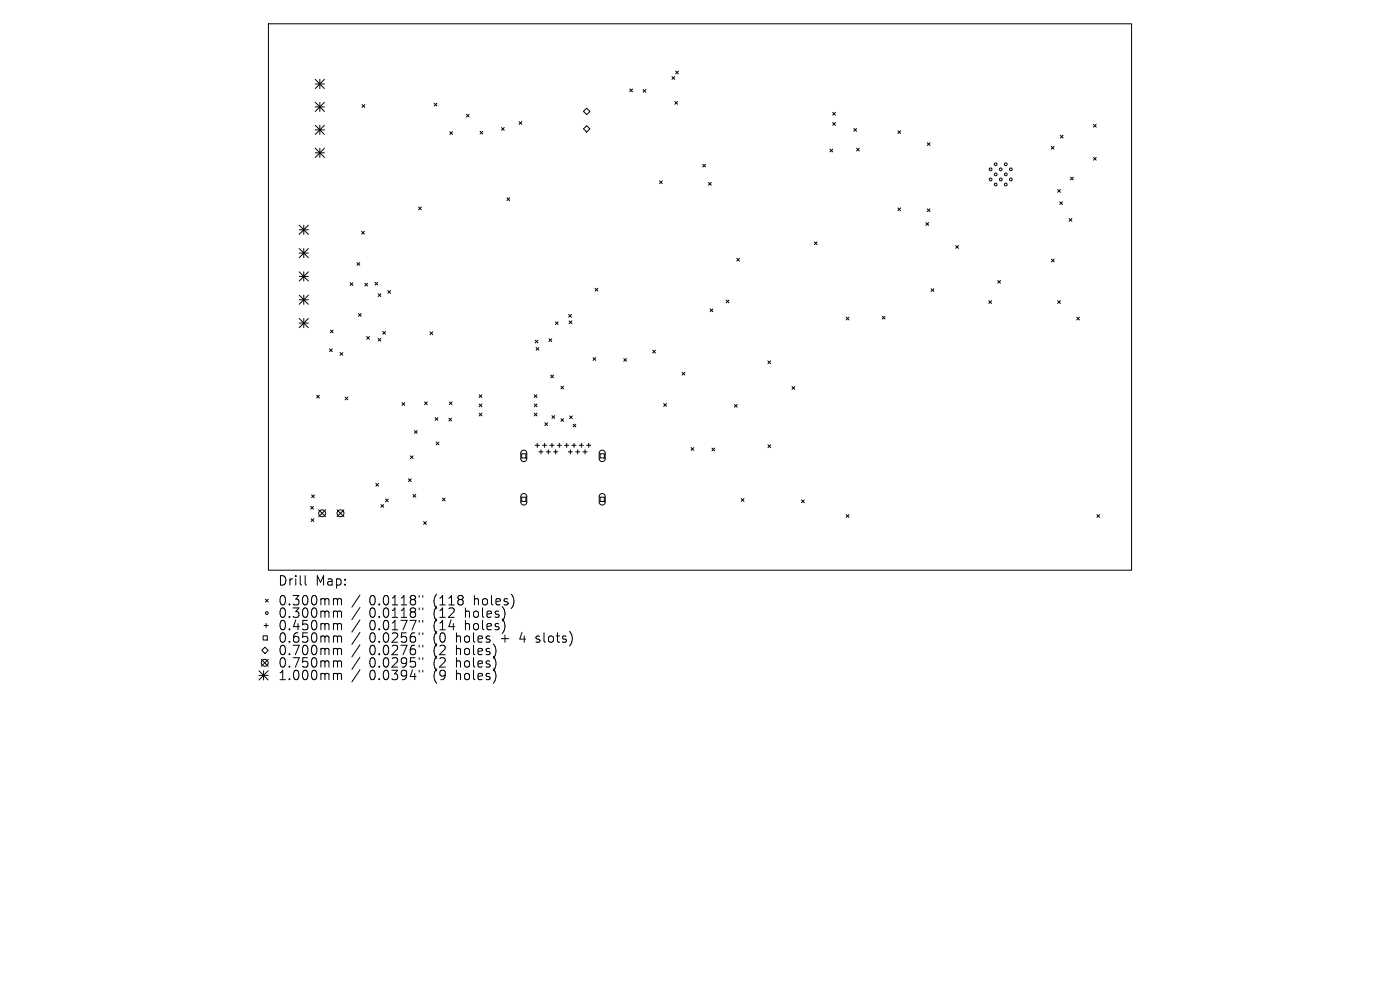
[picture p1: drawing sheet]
<svg xmlns="http://www.w3.org/2000/svg" width="297mm" height="210mm" viewBox="0 0 297 210" stroke-linecap="round" stroke-linejoin="round" font-family="sans-serif">
<defs><g id="words">
<g font-size="2.8">
<text x="58.9" y="124.5">Drill</text>
<text x="66.9" y="124.5">Map:</text>
<text x="58.9" y="128.7">0.300mm</text>
<text x="58.9" y="131.3">0.300mm</text>
<text x="78.3" y="128.7">0.0118&quot;</text>
<text x="78.3" y="131.3">0.0118&quot;</text>
<text x="92.1" y="128.7">(118</text>
<text x="92.1" y="131.3">(12</text>
<text x="98.9" y="131.3">holes)</text>
<text x="100.8" y="128.7">holes)</text>
<text x="58.9" y="134">0.450mm</text>
<text x="58.9" y="136.6">0.650mm</text>
<text x="78.3" y="134">0.0177&quot;</text>
<text x="78.3" y="136.6">0.0256&quot;</text>
<text x="92.1" y="134">(14</text>
<text x="92.1" y="136.6">(0</text>
<text x="97" y="136.6">holes</text>
<text x="98.9" y="134">holes)</text>
<text x="106.8" y="136.6">+</text>
<text x="111" y="136.6">4</text>
<text x="114.6" y="136.6">slots)</text>
<text x="58.9" y="139.3">0.700mm</text>
<text x="58.9" y="141.9">0.750mm</text>
<text x="78.3" y="139.3">0.0276&quot;</text>
<text x="78.3" y="141.9">0.0295&quot;</text>
<text x="92.1" y="139.3">(2</text>
<text x="92.1" y="141.9">(2</text>
<text x="97" y="139.3">holes)</text>
<text x="97" y="141.9">holes)</text>
<text x="58.9" y="144.6">1.000mm</text>
<text x="78.3" y="144.6">0.0394&quot;</text>
<text x="92.1" y="144.6">(9</text>
<text x="97" y="144.6">holes)</text>
</g>
</g></defs>
<g fill="none" stroke="#000" stroke-width=".21">
<path d="M56.9 5h183.2v116h-183.2zM66.9 16.8l1.9 2M66.9 17.8h1.9M67.9 16.8v2M68.8 16.8l-1.9 2M133.6 18.9l.6 .6M134.2 18.9l-.6 .6M136.4 19l.6 .6M137 19l-.6 .6M142.6 16.2l.5 .6M143.1 16.2l-.5 .6M143.3 15.1l.6 .6"/>
<path d="M143.9 15.1l-.6 .6M66.9 21.7l1.9 2M66.9 22.7h1.9M66.9 26.6l1.9 1.9M66.9 27.5h1.9M66.9 31.4l1.9 2M66.9 32.4h1.9M67.9 21.7v2M67.9 26.6v1.9M67.9 31.4v2M68.8 21.7l-1.9 2M68.8 26.6l-1.9 1.9"/>
<path d="M68.8 31.4l-1.9 2M76.8 22.2l.6 .6M77.4 22.2l-.6 .6M92.1 21.9l.6 .6M92.7 21.9l-.6 .6M95.4 27.9l.6 .6M96 27.9l-.6 .6M98.9 24.2l.6 .6M99.5 24.2l-.6 .6M101.8 27.8l.6 .6M102.4 27.8l-.6 .6M106.4 27.1l.6 .5"/>
<path d="M107 27.1l-.6 .5M110.1 25.8l.6 .6M110.7 25.8l-.6 .6M123.8 27.3l.7-.6 .6 .6-.6 .7zM124.5 23l.6 .6-.6 .7-.7-.7zM139.9 38.4l.6 .6M140.5 38.4l-.6 .6M143.2 21.5l.6 .6M143.8 21.5l-.6 .6M149.1 34.8l.6 .6M149.7 34.8l-.6 .6M150.3 38.7l.6 .6"/>
<path d="M150.9 38.7l-.6 .6M176.1 31.6l.5 .6M176.6 31.6l-.5 .6M176.6 23.8l.6 .6M176.6 26l.6 .6M177.2 23.8l-.6 .6M177.2 26l-.6 .6M181.1 27.3l.6 .5M181.7 27.3l-.6 .5M181.7 31.4l.6 .6M182.3 31.4l-.6 .6M190.5 27.7l.6 .6"/>
<path d="M191.1 27.7l-.6 .6M196.7 30.3l.6 .6M197.3 30.3l-.6 .6M223 31.1l.6 .5M223.6 31.1l-.6 .5M224.9 28.7l.6 .6M225.5 28.7l-.6 .6M227.1 37.6l.6 .6M227.7 37.6l-.6 .6M232 26.4l.6 .6M232 33.4l.6 .6M232.6 26.4l-.6 .6"/>
<path d="M232.6 33.4l-.6 .6M63.5 47.8l1.9 1.9M63.5 48.7h1.9M63.5 52.7l1.9 2M63.5 53.7h1.9M63.5 57.7l1.9 1.9M63.5 58.6h1.9M64.4 47.8v1.9M64.4 52.7v2M64.4 57.7v1.9M65.4 47.8l-1.9 1.9M65.4 52.7l-1.9 2"/>
<path d="M65.4 57.7l-1.9 1.9M74.3 60l.6 .6M74.9 60l-.6 .6M75.7 55.7l.6 .6M76.3 55.7l-.6 .6M76.7 49.1l.6 .6M77.3 49.1l-.6 .6M79.5 59.9l.6 .6M80.1 59.9l-.6 .6M88.8 43.9l.6 .6M89.4 43.9l-.6 .6M107.5 42l.6 .5"/>
<path d="M108.1 42l-.6 .5M156.3 54.8l.6 .6M156.9 54.8l-.6 .6M172.8 51.3l.5 .6M173.3 51.3l-.5 .6M190.5 44.1l.6 .6M191.1 44.1l-.6 .6M196.4 47.2l.6 .6M196.7 44.3l.6 .6M197 47.2l-.6 .6M197.3 44.3l-.6 .6M202.8 52.1l.5 .6"/>
<path d="M203.3 52.1l-.5 .6M211.7 59.5l.5 .6M212.2 59.5l-.5 .6M223.1 55l.5 .6M223.6 55l-.5 .6M224.4 40.2l.6 .6M224.8 42.8l.6 .6M225 40.2l-.6 .6M225.4 42.8l-.6 .6M226.8 46.3l.6 .6M227.4 46.3l-.6 .6M63.5 67.6l1.9 1.9"/>
<path d="M63.5 62.6l1.9 2M63.5 63.6h1.9M63.5 68.5h1.9M64.4 62.6v2M64.4 67.6v1.9M65.4 62.6l-1.9 2M65.4 67.6l-1.9 1.9M69.9 74l.6 .6M70.1 70l.6 .6M70.5 74l-.6 .6M70.7 70l-.6 .6M72.1 74.8l.6 .6"/>
<path d="M72.7 74.8l-.6 .6M76 66.5l.6 .6M76.6 66.5l-.6 .6M77.4 60.1l.6 .6M77.8 71.4l.6 .6M78 60.1l-.6 .6M78.4 71.4l-.6 .6M80.2 62.3l.6 .6M80.2 71.8l.6 .6M80.8 62.3l-.6 .6M80.8 71.8l-.6 .6M81.2 70.3l.6 .6"/>
<path d="M81.8 70.3l-.6 .6M82.3 61.6l.6 .6M82.9 61.6l-.6 .6M91.2 70.4l.6 .6M91.8 70.4l-.6 .6M113.5 72.2l.6 .5M113.7 73.7l.6 .6M114.1 72.2l-.6 .5M114.3 73.7l-.6 .6M116.5 71.9l.5 .6M116.8 79.6l.6 .5M117 71.9l-.5 .6"/>
<path d="M117.4 79.6l-.6 .5M117.8 68.3l.6 .5M118.4 68.3l-.6 .5M120.6 66.7l.6 .6M120.7 68.1l.6 .6M121.2 66.7l-.6 .6M121.3 68.1l-.6 .6M125.8 75.9l.6 .5M126.2 61.2l.6 .5M126.4 75.9l-.6 .5M126.8 61.2l-.6 .5M132.3 76.1l.6 .5"/>
<path d="M132.9 76.1l-.6 .5M138.5 74.3l.6 .6M139.1 74.3l-.6 .6M144.7 79l.6 .6M145.3 79l-.6 .6M150.6 65.5l.6 .6M151.2 65.5l-.6 .6M154.1 63.6l.5 .6M154.6 63.6l-.5 .6M162.9 76.6l.6 .5M163.5 76.6l-.6 .5M179.5 67.3l.6 .6"/>
<path d="M180.1 67.3l-.6 .6M187.2 67.1l.6 .6M187.8 67.1l-.6 .6M197.5 61.2l.6 .6M198.1 61.2l-.6 .6M209.8 63.8l.6 .6M210.4 63.8l-.6 .6M224.4 63.8l.6 .6M225 63.8l-.6 .6M228.4 67.3l.6 .6M229 67.3l-.6 .6M67.2 83.8l.6 .6"/>
<path d="M67.8 83.8l-.6 .6M73.2 84.2l.6 .6M73.8 84.2l-.6 .6M85.3 85.4l.6 .6M85.9 85.4l-.6 .6M87 96.7l.6 .6M87.6 96.7l-.6 .6M87.9 91.3l.6 .6M88.5 91.3l-.6 .6M90.1 85.3l.5 .5M90.6 85.3l-.5 .5M92.3 88.6l.6 .6"/>
<path d="M92.5 93.8l.6 .6M92.9 88.6l-.6 .6M93.1 93.8l-.6 .6M95.2 88.7l.6 .6M95.3 85.3l.6 .5M95.8 88.7l-.6 .6M95.9 85.3l-.6 .5M101.7 83.7l.5 .6M101.7 85.7l.5 .6M101.7 87.6l.5 .6M102.2 83.7l-.5 .6M102.2 85.7l-.5 .6"/>
<path d="M102.2 87.6l-.5 .6M110.7 96.3h.9v.9h-.9zM110.7 95.7l.6-.2 .4 .5v1.5l-.4 .4-.5-.1-.3-.3v-1.4zM113.3 83.7l.6 .6M113.3 85.7l.6 .6M113.3 87.6l.6 .6M113.5 94.5h.9M113.9 83.7l-.6 .6M113.9 85.7l-.6 .6M113.9 87.6l-.6 .6M114 94v.9M114.3 95.8h.9"/>
<path d="M114.8 95.4v.9M115.1 94.5h.9M115.5 94v.9M115.6 89.7l.6 .6M115.9 95.8h.9M116.2 89.7l-.6 .6M116.3 95.4v.9M116.7 94.5h.8M117.1 88.2l.6 .6M117.1 94v.9M117.4 95.8h.9M117.7 88.2l-.6 .6"/>
<path d="M117.9 95.4v.9M118.2 94.5h.9M118.7 94v.9M119 81.9l.6 .6M119 88.8l.6 .6M119.6 81.9l-.6 .6M119.6 88.8l-.6 .6M119.8 94.5h.9M120.2 94v.9M120.6 95.8h.8M120.8 88.2l.6 .6M121 95.4v.9"/>
<path d="M121.3 94.5h.9M121.4 88.2l-.6 .6M121.6 90l.6 .6M121.8 94v.9M122.1 95.8h.9M122.2 90l-.6 .6M122.6 95.4v.9M122.9 94.5h.9M123.3 94v.9M123.7 95.8h.9M124.1 95.4v.9M124.5 94.5h.8"/>
<path d="M124.9 94v.9M127.3 96.3h.9v.9h-.9zM127.3 95.7l.6-.2 .5 .5v1.5l-.5 .4-.5-.1-.3-.3v-1.4zM140.8 85.6l.6 .6M141.4 85.6l-.6 .6M146.6 94.9l.6 .6M147.2 94.9l-.6 .6M151 95l.6 .6M151.6 95l-.6 .6M155.8 85.8l.6 .6M156.4 85.8l-.6 .6M162.9 94.4l.6 .5"/>
<path d="M163.5 94.4l-.6 .5M168 82l.6 .6M168.6 82l-.6 .6M65.9 107.4l.6 .6M66 110l.6 .6M66.1 105l.6 .6M66.5 107.4l-.6 .6M66.6 110l-.6 .6M66.7 105l-.6 .6M67.6 108.1l1.5 1.5M69.1 108.1l-1.5 1.5M71.5 108.1l1.5 1.5"/>
<path d="M73 108.1l-1.5 1.5M79.7 102.5l.6 .6M80.3 102.5l-.6 .6M80.8 107l.6 .6M81.4 107l-.6 .6M81.8 105.9l.6 .5M82.4 105.9l-.6 .5M86.7 101.6l.5 .6M87.2 101.6l-.5 .6M87.6 104.9l.6 .6M88.2 104.9l-.6 .6M89.9 110.7l.6 .5"/>
<path d="M90.5 110.7l-.6 .5M93.9 105.7l.5 .5M94.4 105.7l-.5 .5M110.7 105.5h.9v.9h-.9zM110.7 104.9l.6-.2 .4 .5v1.5l-.4 .4-.5-.1-.3-.3v-1.4zM127.3 105.5h.9v.9h-.9zM127.3 104.9l.6-.2 .5 .5v1.5l-.5 .4-.5-.1-.3-.3v-1.4zM157.2 105.8l.6 .5M157.8 105.8l-.6 .5M170 106.1l.6 .5M170.6 106.1l-.6 .5M179.5 109.2l.6 .6"/>
<path d="M180.1 109.2l-.6 .6M232.7 109.2l.6 .6M233.3 109.2l-.6 .6M55.4 139.9l1.5 1.4M55.8 134.9h.9v.9h-.9zM56 132.7h.9M56.2 137.3l.7 .7-.7 .6-.7-.6zM56.3 127.1l.6 .6M56.5 132.2v.9M56.9 127.1l-.6 .6M56.9 139.9l-1.5 1.4M64.7 122.1v1.7l.3 .3"/>
<path d="M71 127h.3l.3 .3M71 129.6l.5 .1 .1 .2M71 132.3h.3l.3 .3M71 134.9h.3l.3 .3M71 137.5h.3l.3 .3M71.6 127.3l.3-.3 .5 .1 .1 1.2M71.6 127.3v1M71.6 129.9v1.1M71.6 132.6v1M71.6 135.2v1M71.6 137.8v1.1M71.6 129.9l.3-.3 .5 .1 .1 1.3"/>
<path d="M71.6 132.6l.3-.3 .5 .1 .1 1.2M71.6 135.2l.3-.3 .5 .1 .1 1.2M71.6 137.8l.3-.3 .5 .1 .1 1.3M76.4 126.2l-1.8 2.6M76.4 128.9l-1.8 2.5M76.4 131.5l-1.8 2.6M76.4 134.1l-1.8 2.6M76.4 136.8l-1.8 2.6M76.4 139.4l-1.8 2.6M88.9 126.3v.4M88.9 129v.3M88.9 131.6v.4"/>
<path d="M88.9 134.2v.4M88.9 136.9v.4M88.9 139.5v.4M89.7 126.3v.4M89.7 129v.3M89.7 131.6v.4M89.7 134.2v.4M89.7 136.9v.4M89.7 139.5v.4M113.7 136.1l.2 .1M113.8 135v.5M54.9 142.3l2 1.9"/>
<path d="M54.9 143.3h2M55.9 142.3v1.9M56.9 142.3l-2 1.9M71 140.2l.5 .1 .1 .2M71 142.8h.3l.3 .3M71.6 140.5v1M71.6 143.1v1.1M71.6 140.5l.3-.3 .5 .1 .1 1.2M71.6 143.1l.3-.3 .5 .1 .1 1.3M76.4 142.1l-1.8 2.6M88.9 142.2v.4M89.7 142.2v.4"/>
<circle cx="210.2" cy="35.9" r=".29"/>
<circle cx="210.2" cy="38.1" r=".29"/>
<circle cx="211.2" cy="39.1" r=".29"/>
<circle cx="211.2" cy="34.9" r=".29"/>
<circle cx="211.2" cy="37" r=".29"/>
<circle cx="212.3" cy="35.9" r=".29"/>
<circle cx="212.3" cy="38.1" r=".29"/>
<circle cx="213.4" cy="39.1" r=".29"/>
<circle cx="213.4" cy="34.9" r=".29"/>
<circle cx="213.4" cy="37" r=".29"/>
<circle cx="214.4" cy="35.9" r=".29"/>
<circle cx="214.4" cy="38.1" r=".29"/>
<circle cx="68.3" cy="108.9" r=".73"/>
<circle cx="72.2" cy="108.9" r=".73"/>
<circle cx="56.6" cy="130" r=".29"/>
<circle cx="56.2" cy="140.6" r=".73"/>
</g>
<use href="#words"/>
</svg>
